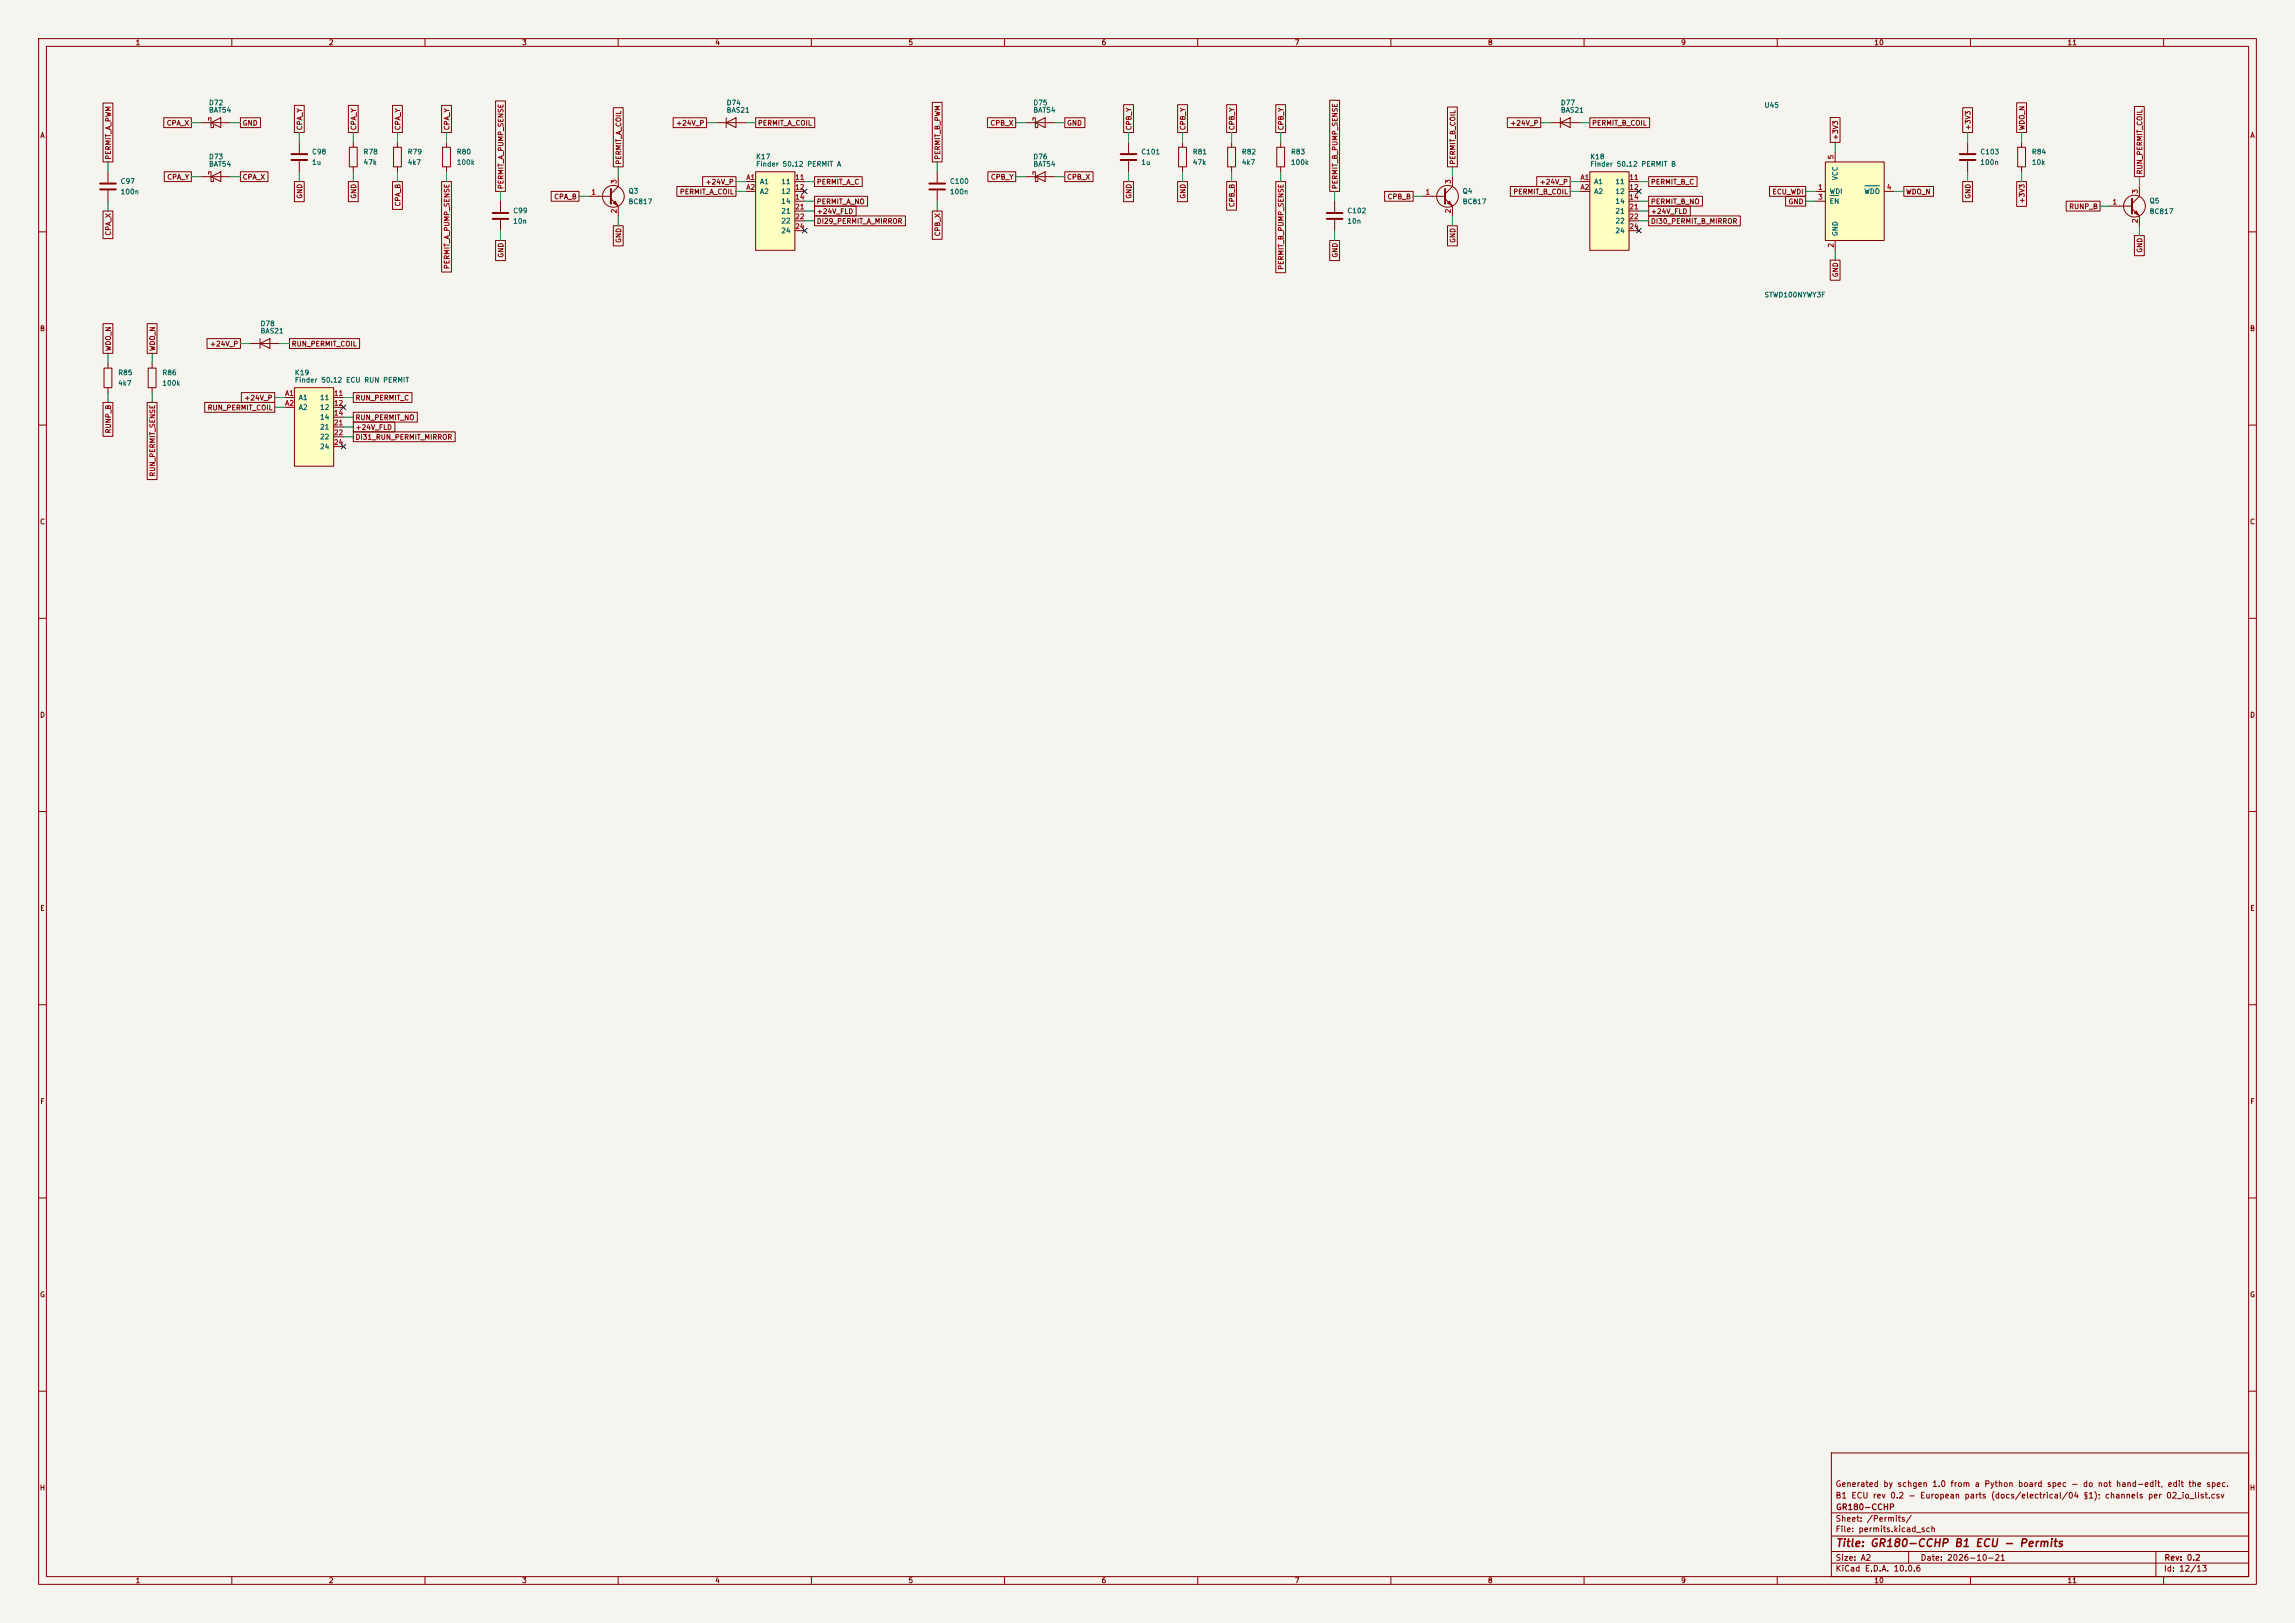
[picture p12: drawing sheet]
<svg xmlns="http://www.w3.org/2000/svg" width="594mm" height="420mm" viewBox="0 0 594 420" stroke-linecap="round" stroke-linejoin="round" font-family="sans-serif">
<defs><g id="words">
<text font-size="2" fill="#840000" x="475" y="400.8">Title: GR180-CCHP B1 ECU - Permits</text>
<g font-size="1.5" fill="#840000">
<text x="475" y="388.1">B1 ECU rev 0.2 - European parts (docs/electrical/04 §1); channels per 02_io_list.csv</text>
<text x="475" y="385.1">Generated by schgen 1.0 from a Python board spec - do not hand-edit, edit the spec.</text>
<text x="475" y="394.1">Sheet: /Permits/</text>
<text x="475.1" y="391.1">GR180-CCHP</text>
<text x="475" y="396.8">File: permits.kicad_sch</text>
<text x="475" y="407">KiCad E.D.A. 10.0.6</text>
<text x="475" y="404.2">Size: A2</text>
<text x="497" y="404.2">Date: 2026-10-21</text>
<text x="560" y="407">Id: 12/13</text>
<text x="560.1" y="404.2">Rev: 0.2</text>
</g>
<g font-size="1.3" fill="#840000">
<text x="35" y="12">1</text>
<text x="85" y="12">2</text>
<text x="135" y="12">3</text>
<text x="185" y="12">4</text>
<text x="235" y="12">5</text>
<text x="285" y="12">6</text>
<text x="335" y="12">7</text>
<text x="385" y="12">8</text>
<text x="435" y="12">9</text>
<text x="485" y="12">10</text>
<text x="535" y="12">11</text>
<text x="10.3" y="36">A</text>
<text x="43" y="32.8">CPA_X</text>
<text x="62.7" y="32.8">GND</text>
<text x="78.5" y="33.8" transform="rotate(-90 78.5 33.8)">CPA_Y</text>
<text x="92.5" y="33.8" transform="rotate(-90 92.5 33.8)">CPA_Y</text>
<text x="103.9" y="33.8" transform="rotate(-90 103.9 33.8)">CPA_Y</text>
<text x="116.6" y="33.8" transform="rotate(-90 116.6 33.8)">CPA_Y</text>
<text x="174.9" y="32.8">+24V_P</text>
<text x="196" y="32.8">PERMIT_A_COIL</text>
<text x="256.2" y="32.8">CPB_X</text>
<text x="276" y="32.8">GND</text>
<text x="293.2" y="33.8" transform="rotate(-90 293.2 33.8)">CPB_Y</text>
<text x="307.1" y="33.8" transform="rotate(-90 307.1 33.8)">CPB_Y</text>
<text x="319.8" y="33.8" transform="rotate(-90 319.8 33.8)">CPB_Y</text>
<text x="332.5" y="33.8" transform="rotate(-90 332.5 33.8)">CPB_Y</text>
<text x="390.8" y="32.8">+24V_P</text>
<text x="411.9" y="32.8">PERMIT_B_COIL</text>
<text x="510.3" y="33.8" transform="rotate(-90 510.3 33.8)">+3V3</text>
<text x="524.3" y="33.8" transform="rotate(-90 524.3 33.8)">WDO_N</text>
<text x="582.3" y="36">A</text>
<text x="29" y="41.5" transform="rotate(-90 29 41.5)">PERMIT_A_PWM</text>
<text x="243.6" y="41.5" transform="rotate(-90 243.6 41.5)">PERMIT_B_PWM</text>
<text x="476" y="36.4" transform="rotate(-90 476 36.4)">+3V3</text>
<text x="43.1" y="46.8">CPA_Y</text>
<text x="62.7" y="46.8">CPA_X</text>
<text x="161.1" y="42.7" transform="rotate(-90 161.1 42.7)">PERMIT_A_COIL</text>
<text x="256.3" y="46.8">CPB_Y</text>
<text x="276" y="46.8">CPB_X</text>
<text x="377" y="42.7" transform="rotate(-90 377 42.7)">PERMIT_B_COIL</text>
<text x="554.8" y="45.3" transform="rotate(-90 554.8 45.3)">RUN_PERMIT_COIL</text>
<text x="78.5" y="51.6" transform="rotate(-90 78.5 51.6)">GND</text>
<text x="92.5" y="51.6" transform="rotate(-90 92.5 51.6)">GND</text>
<text x="103.9" y="53.6" transform="rotate(-90 103.9 53.6)">CPA_B</text>
<text x="130.6" y="49.1" transform="rotate(-90 130.6 49.1)">PERMIT_A_PUMP_SENSE</text>
<text x="143.3" y="51.9">CPA_B</text>
<text x="175.8" y="50.6">PERMIT_A_COIL</text>
<text x="182.5" y="48">+24V_P</text>
<text x="211.3" y="53.1">PERMIT_A_NO</text>
<text x="211.3" y="48">PERMIT_A_C</text>
<text x="293.2" y="51.6" transform="rotate(-90 293.2 51.6)">GND</text>
<text x="307.1" y="51.6" transform="rotate(-90 307.1 51.6)">GND</text>
<text x="319.8" y="53.7" transform="rotate(-90 319.8 53.7)">CPB_B</text>
<text x="346.5" y="49.1" transform="rotate(-90 346.5 49.1)">PERMIT_B_PUMP_SENSE</text>
<text x="359" y="51.9">CPB_B</text>
<text x="391.5" y="50.6">PERMIT_B_COIL</text>
<text x="398.4" y="48">+24V_P</text>
<text x="427.2" y="53.1">PERMIT_B_NO</text>
<text x="427.2" y="48">PERMIT_B_C</text>
<text x="458.6" y="50.6">ECU_WDI</text>
<text x="462.8" y="53.1">GND</text>
<text x="493.2" y="50.6">WDO_N</text>
<text x="510.3" y="51.6" transform="rotate(-90 510.3 51.6)">GND</text>
<text x="524.3" y="52.8" transform="rotate(-90 524.3 52.8)">+3V3</text>
<text x="211.3" y="55.7">+24V_FLD</text>
<text x="211.3" y="58.2">DI29_PERMIT_A_MIRROR</text>
<text x="427.2" y="58.2">DI30_PERMIT_B_MIRROR</text>
<text x="427.2" y="55.7">+24V_FLD</text>
<text x="535.4" y="54.4">RUNP_B</text>
<text x="29" y="61.1" transform="rotate(-90 29 61.1)">CPA_X</text>
<text x="161.1" y="63" transform="rotate(-90 161.1 63)">GND</text>
<text x="243.6" y="61.3" transform="rotate(-90 243.6 61.3)">CPB_X</text>
<text x="377" y="63" transform="rotate(-90 377 63)">GND</text>
<text x="554.8" y="65.5" transform="rotate(-90 554.8 65.5)">GND</text>
<text x="116.6" y="69.8" transform="rotate(-90 116.6 69.8)">PERMIT_A_PUMP_SENSE</text>
<text x="130.6" y="66.8" transform="rotate(-90 130.6 66.8)">GND</text>
<text x="332.5" y="69.9" transform="rotate(-90 332.5 69.9)">PERMIT_B_PUMP_SENSE</text>
<text x="346.5" y="66.8" transform="rotate(-90 346.5 66.8)">GND</text>
<text x="476" y="71.9" transform="rotate(-90 476 71.9)">GND</text>
<text x="10.2" y="86">B</text>
<text x="54.2" y="90">+24V_P</text>
<text x="75.4" y="90">RUN_PERMIT_COIL</text>
<text x="582.2" y="86">B</text>
<text x="29" y="91" transform="rotate(-90 29 91)">WDO_N</text>
<text x="40.4" y="91" transform="rotate(-90 40.4 91)">WDO_N</text>
<text x="53.6" y="106.5">RUN_PERMIT_COIL</text>
<text x="63.1" y="103.9">+24V_P</text>
<text x="91.9" y="103.9">RUN_PERMIT_C</text>
<text x="29" y="112.3" transform="rotate(-90 29 112.3)">RUNP_B</text>
<text x="91.9" y="109">RUN_PERMIT_NO</text>
<text x="91.9" y="111.5">+24V_FLD</text>
<text x="91.9" y="114.1">DI31_RUN_PERMIT_MIRROR</text>
<text x="40.4" y="123.5" transform="rotate(-90 40.4 123.5)">RUN_PERMIT_SENSE</text>
<text x="10.2" y="136">C</text>
<text x="582.2" y="136">C</text>
<text x="10.2" y="186">D</text>
<text x="582.2" y="186">D</text>
<text x="10.3" y="236">E</text>
<text x="582.3" y="236">E</text>
<text x="10.3" y="286">F</text>
<text x="582.3" y="286">F</text>
<text x="10.2" y="336">G</text>
<text x="582.2" y="336">G</text>
<text x="10.2" y="386">H</text>
<text x="582.2" y="386">H</text>
<text x="35" y="410">1</text>
<text x="85" y="410">2</text>
<text x="135" y="410">3</text>
<text x="185" y="410">4</text>
<text x="235" y="410">5</text>
<text x="285" y="410">6</text>
<text x="335" y="410">7</text>
<text x="385" y="410">8</text>
<text x="435" y="410">9</text>
<text x="485" y="410">10</text>
<text x="535" y="410">11</text>
</g>
<g font-size="1.3" fill="#006464">
<text x="54" y="27.5">D72</text>
<text x="54" y="29.4">BAT54</text>
<text x="187.9" y="27.5">D74</text>
<text x="187.9" y="29.4">BAS21</text>
<text x="267.3" y="27.5">D75</text>
<text x="267.3" y="29.4">BAT54</text>
<text x="403.8" y="27.5">D77</text>
<text x="403.8" y="29.4">BAS21</text>
<text x="456.5" y="28.2">U45</text>
<text x="54" y="41.5">D73</text>
<text x="80.6" y="40.2">C98</text>
<text x="94" y="40.2">R78</text>
<text x="105.4" y="40.2">R79</text>
<text x="118.1" y="40.2">R80</text>
<text x="195.6" y="41.5">K17</text>
<text x="267.3" y="41.5">D76</text>
<text x="295.3" y="40.2">C101</text>
<text x="308.6" y="40.2">R81</text>
<text x="321.3" y="40.2">R82</text>
<text x="334" y="40.2">R83</text>
<text x="411.5" y="41.5">K18</text>
<text x="512.4" y="40.2">C103</text>
<text x="525.8" y="40.2">R84</text>
<text x="31.1" y="47.9">C97</text>
<text x="54" y="43.4">BAT54</text>
<text x="80.6" y="43">1u</text>
<text x="94" y="43">47k</text>
<text x="105.4" y="43">4k7</text>
<text x="118.1" y="43">100k</text>
<text x="195.6" y="43.4">Finder 50.12 PERMIT A</text>
<text x="196.6" y="48">A1</text>
<text x="202.1" y="48">11</text>
<text x="245.7" y="47.9">C100</text>
<text x="267.3" y="43.4">BAT54</text>
<text x="295.3" y="43">1u</text>
<text x="308.6" y="43">47k</text>
<text x="321.3" y="43">4k7</text>
<text x="334" y="43">100k</text>
<text x="411.5" y="43.4">Finder 50.12 PERMIT B</text>
<text x="412.5" y="48">A1</text>
<text x="418" y="48">11</text>
<text x="475.9" y="46.8" transform="rotate(-90 475.9 46.8)">VCC</text>
<text x="512.4" y="43">100n</text>
<text x="525.8" y="43">10k</text>
<text x="31.1" y="50.6">100n</text>
<text x="162.5" y="50.4">Q3</text>
<text x="162.5" y="53.1">BC817</text>
<text x="196.6" y="50.5">A2</text>
<text x="202.1" y="50.5">12</text>
<text x="202.1" y="53">14</text>
<text x="245.7" y="50.6">100n</text>
<text x="378.4" y="50.4">Q4</text>
<text x="378.4" y="53.1">BC817</text>
<text x="412.5" y="50.5">A2</text>
<text x="418" y="50.5">12</text>
<text x="418" y="53">14</text>
<text x="473.4" y="50.5">WDI</text>
<text x="473.4" y="53">EN</text>
<text x="482.4" y="50.5">WDO</text>
<text x="556.2" y="52.9">Q5</text>
<text x="132.7" y="55.5">C99</text>
<text x="132.7" y="58.2">10n</text>
<text x="202.1" y="55.6">21</text>
<text x="202.1" y="58.1">22</text>
<text x="348.6" y="55.5">C102</text>
<text x="348.6" y="58.2">10n</text>
<text x="418" y="55.6">21</text>
<text x="418" y="58.1">22</text>
<text x="556.2" y="55.7">BC817</text>
<text x="202.1" y="60.7">24</text>
<text x="418" y="60.7">24</text>
<text x="475.9" y="61.2" transform="rotate(-90 475.9 61.2)">GND</text>
<text x="456.5" y="77.3">STWD100NYWY3F</text>
<text x="67.3" y="84.7">D78</text>
<text x="67.3" y="86.6">BAS21</text>
<text x="30.5" y="97.4">R85</text>
<text x="30.5" y="100.1">4k7</text>
<text x="41.9" y="97.4">R86</text>
<text x="41.9" y="100.1">100k</text>
<text x="76.2" y="97.4">K19</text>
<text x="76.2" y="99.3">Finder 50.12 ECU RUN PERMIT</text>
<text x="77.2" y="103.8">A1</text>
<text x="77.2" y="106.4">A2</text>
<text x="82.7" y="103.8">11</text>
<text x="82.7" y="106.4">12</text>
<text x="82.7" y="108.9">14</text>
<text x="82.7" y="111.5">21</text>
<text x="82.7" y="114">22</text>
<text x="82.7" y="116.5">24</text>
</g>
<g font-size="1.3" fill="#a90000">
<text x="474.8" y="41.4" transform="rotate(-90 474.8 41.4)">5</text>
<text x="159.9" y="47.7" transform="rotate(-90 159.9 47.7)">3</text>
<text x="193" y="46.9">A1</text>
<text x="205.7" y="46.9">11</text>
<text x="375.8" y="47.7" transform="rotate(-90 375.8 47.7)">3</text>
<text x="408.9" y="46.9">A1</text>
<text x="421.6" y="46.9">11</text>
<text x="152.9" y="50.7">1</text>
<text x="193" y="49.4">A2</text>
<text x="205.7" y="49.4">12</text>
<text x="205.7" y="51.9">14</text>
<text x="368.8" y="50.7">1</text>
<text x="408.9" y="49.4">A2</text>
<text x="421.6" y="49.4">12</text>
<text x="421.6" y="51.9">14</text>
<text x="470.4" y="49.4">1</text>
<text x="470.4" y="51.9">3</text>
<text x="488.2" y="49.4">4</text>
<text x="546.6" y="53.2">1</text>
<text x="553.6" y="50.3" transform="rotate(-90 553.6 50.3)">3</text>
<text x="159.9" y="55.3" transform="rotate(-90 159.9 55.3)">2</text>
<text x="205.7" y="54.5">21</text>
<text x="205.7" y="57">22</text>
<text x="205.7" y="59.6">24</text>
<text x="375.8" y="55.3" transform="rotate(-90 375.8 55.3)">2</text>
<text x="421.6" y="54.5">21</text>
<text x="421.6" y="57">22</text>
<text x="421.6" y="59.6">24</text>
<text x="553.6" y="57.9" transform="rotate(-90 553.6 57.9)">2</text>
<text x="474.8" y="64.2" transform="rotate(-90 474.8 64.2)">2</text>
<text x="73.7" y="102.7">A1</text>
<text x="73.7" y="105.3">A2</text>
<text x="86.3" y="102.7">11</text>
<text x="86.3" y="105.3">12</text>
<text x="86.3" y="107.8">14</text>
<text x="86.3" y="110.4">21</text>
<text x="86.3" y="112.9">22</text>
<text x="86.3" y="115.4">24</text>
</g>
</g></defs>
<path d="M0 0h594v420h-594z" fill="#f5f4ef" stroke="#f5f4ef" stroke-width=".26"/>
<g fill="none" stroke="#840000" stroke-width=".26">
<path d="M10 10h574v400h-574zM12 12h570v396h-570zM60 10v2M110 10v2M160 10v2M210 10v2M260 10v2M310 10v2M360 10v2M410 10v2M460 10v2M510 10v2"/>
<path d="M560 10v2M90.4 38.1h2.1v5.1h-2.1zM91.4 36.8v1.3M509.3 36.8v2.8M91.4 43.2v1.3M509.3 41.7v2.8M10 60h2M582 60h2M10 110h2M582 110h2M10 160h2M582 160h2"/>
<path d="M10 210h2M582 210h2M10 260h2M582 260h2M10 310h2M582 310h2M10 360h2M474 376h108v32h-108zM582 360h2M474 397.5h108M474 391.5h108M60 408v2"/>
<path d="M110 408v2M160 408v2M210 408v2M260 408v2M310 408v2M360 408v2M410 408v2M460 408v2M474 404.5h108M474 401.5h108M494 401.5v3M510 408v2"/>
<path d="M558 401.5v6.5M560 408v2"/>
</g>
<path d="M507.2 39.9h4.1M507.2 41.4h4.1" fill="none" stroke="#840000" stroke-width=".51"/>
<path d="M472.4 41.9h15.3v20.3h-15.3z" fill="#ffffc2"/>
<g fill="none" stroke="#840000" stroke-width=".26">
<path d="M475 39.4v2.5M469.9 49.5h2.5M469.9 52.1h2.5M472.4 41.9h15.3v20.3h-15.3zM487.7 49.5h2.5M546.1 53.3h5.7M551.8 54l1.9 1.9v2.5M553.7 48.3v2.5l-1.9 1.9M475 62.2v2.6"/>
<circle cx="552.4" cy="53.3" r="2.82"/>
</g>
<path d="M473.7 50.6h2.2M482.6 48.1h3.8" fill="none" stroke="#006464" stroke-width=".26"/>
<path d="M551.8 51.4v3.8" fill="none" stroke="#840000" stroke-width=".51"/>
<path d="M552.4 55.1l.6-.5 .5 1z" fill="#840000" stroke="#840000" stroke-width=".26"/>
<path d="M411.5 44.5h10.1v20.3h-10.1z" fill="#ffffc2"/>
<g fill="none" stroke="#840000" stroke-width=".26">
<path d="M265.4 31.8h7.6M267.3 31.1v-.6h.7v2.5h.6v-.6M268 31.8l2.5-1.3v2.5zM292.1 36.8v2.8M305.1 38.1h2v5.1h-2zM306.1 36.8v1.3M317.8 38.1h2v5.1h-2zM318.8 36.8v1.3M330.5 38.1h2v5.1h-2zM331.5 36.8v1.3M401.3 31.8h7.6M403.9 31.8l2.5-1.3v2.5z"/>
<path d="M403.9 30.5v2.5M522.2 38.1h2.1v5.1h-2.1zM523.2 36.8v1.3M242.6 44.5v2.7M242.6 49.3v2.8M265.4 45.7h7.6M267.3 45.1v-.6h.7v2.5h.6v-.6M268 45.7l2.5-1.2v2.5zM292.1 41.7v2.8M306.1 43.2v1.3M318.8 43.2v1.3M331.5 43.2v1.3"/>
<path d="M345.4 52.1v2.8M345.4 56.9v2.8M368.3 50.8h5.7M374 51.4l1.9 1.9v2.6M375.9 45.7v2.6l-1.9 1.9M408.9 47h2.6M408.9 49.5h2.6M411.5 44.5h10.1v20.3h-10.1zM421.6 47h2.6M421.6 49.5h2.6M421.6 52.1h2.6M421.6 54.6h2.6"/>
<path d="M421.6 57.2h2.6M421.6 59.7h2.6M523.2 43.2v1.3M26.9 95.3h2.1v5h-2.1zM27.9 94v1.3M38.4 95.3h2v5h-2zM39.4 94v1.3M27.9 100.3v1.3M39.4 100.3v1.3"/>
<circle cx="374.6" cy="50.8" r="2.82"/>
</g>
<path d="M290.1 39.9h4M240.5 47.5h4.1M240.5 49h4.1M290.1 41.4h4M343.4 55.1h4.1M343.4 56.6h4.1M374 48.9v3.8" fill="none" stroke="#840000" stroke-width=".51"/>
<path d="M374.6 52.6l.6-.5 .5 1z" fill="#840000" stroke="#840000" stroke-width=".26"/>
<path d="M195.6 44.5h10.1v20.3h-10.1z" fill="#ffffc2"/>
<g fill="none" stroke="#840000" stroke-width=".26">
<path d="M52.1 31.8h7.6M54 31.1v-.6h.6v2.5h.6v-.6M54.6 31.8l2.5-1.3v2.5zM77.5 36.8v2.8M101.9 38.1h2v5.1h-2zM102.9 36.8v1.3M114.6 38.1h2v5.1h-2zM115.6 36.8v1.3M185.4 31.8h7.6M188 31.8l2.5-1.3v2.5zM188 30.5v2.5M27.9 44.5v2.7"/>
<path d="M27.9 49.3v2.8M52.1 45.7h7.6M54 45.1v-.6h.6v2.5h.6v-.6M54.6 45.7l2.5-1.2v2.5zM77.5 41.7v2.8M102.9 43.2v1.3M115.6 43.2v1.3M129.5 52.1v2.8M129.5 56.9v2.8M152.4 50.8h5.7M158.1 51.4l1.9 1.9v2.6M160 45.7v2.6l-1.9 1.9"/>
<path d="M193 47h2.6M193 49.5h2.6M195.6 44.5h10.1v20.3h-10.1zM205.7 47h2.6M205.7 49.5h2.6M205.7 52.1h2.6M205.7 54.6h2.6M205.7 57.2h2.6M205.7 59.7h2.6M64.8 88.9h7.6M67.3 88.9l2.5-1.3v2.6zM67.3 87.6v2.6"/>
<circle cx="158.7" cy="50.8" r="2.82"/>
</g>
<path d="M75.4 39.9h4.1M25.9 47.5h4.1M25.9 49h4.1M75.4 41.4h4.1M127.5 55.1h4.1M127.5 56.6h4.1M158.1 48.9v3.8" fill="none" stroke="#840000" stroke-width=".51"/>
<path d="M158.7 52.6l.6-.5 .5 1z" fill="#840000" stroke="#840000" stroke-width=".26"/>
<path d="M76.2 100.3h10.2v20.4h-10.2z" fill="#ffffc2"/>
<g fill="none" stroke="#840000" stroke-width=".26">
<path d="M26.7 26.7h2.5v15.2h-2.5zM42.4 30.5h7.1v2.5h-7.1zM62.2 30.5h5.2v2.5h-5.2zM76.2 27.3h2.5v7h-2.5zM90.2 27.3h2.5v7h-2.5zM101.6 27.3h2.5v7h-2.5zM114.3 27.3h2.5v7h-2.5zM128.3 26.1h2.5v23.4h-2.5zM158.7 27.9h2.6v15.3h-2.6zM174.2 30.5h8.7v2.5h-8.7zM195.6 30.5h15.3v2.5h-15.3zM241.3 26.5h2.5v15.4h-2.5z"/>
<path d="M255.6 30.5h7.3v2.5h-7.3zM275.6 30.5h5.2v2.5h-5.2zM290.8 27.1h2.6v7.2h-2.6zM304.8 27.1h2.5v7.2h-2.5zM317.5 27.1h2.5v7.2h-2.5zM330.2 27.1h2.5v7.2h-2.5zM344.2 25.9h2.5v23.6h-2.5zM374.6 27.7h2.6v15.5h-2.6zM390.1 30.5h8.7v2.5h-8.7zM411.5 30.5h15.5v2.5h-15.5zM473.7 30.4h2.6v6.4h-2.6zM508 27.9h2.5v6.4h-2.5z"/>
<path d="M522 26.6h2.5v7.7h-2.5zM552.4 27.6h2.6v18.1h-2.6zM26.7 54.6h2.5v7.1h-2.5zM42.5 44.4h7v2.6h-7zM62.2 44.4h7.2v2.6h-7.2zM76.2 47h2.5v5.2h-2.5zM90.2 47h2.5v5.2h-2.5zM101.6 47h2.5v7.2h-2.5zM114.3 47h2.5v23.4h-2.5zM142.7 49.5h7.2v2.6h-7.2zM158.7 58.4h2.6v5.2h-2.6zM175.2 48.3h15.3v2.5h-15.3z"/>
<path d="M181.8 45.7h8.7v2.6h-8.7zM210.8 50.8h13.8v2.5h-13.8zM210.8 53.3h10.8v2.6h-10.8zM210.8 55.9h23.5v2.5h-23.5zM210.8 45.7h12.4v2.6h-12.4zM241.3 54.6h2.5v7.3h-2.5zM255.7 44.4h7.2v2.6h-7.2zM275.6 44.4h7.3v2.6h-7.3zM290.8 47h2.6v5.2h-2.6zM304.8 47h2.5v5.2h-2.5zM317.5 47h2.5v7.4h-2.5zM330.2 47h2.5v23.6h-2.5z"/>
<path d="M358.4 49.5h7.4v2.6h-7.4zM374.6 58.4h2.6v5.2h-2.6zM390.9 48.3h15.5v2.5h-15.5zM397.7 45.7h8.7v2.6h-8.7zM426.7 55.9h23.7v2.5h-23.7zM426.7 53.3h10.8v2.6h-10.8zM426.7 50.8h13.9v2.5h-13.9zM426.7 45.7h12.5v2.6h-12.5zM458 48.3h9.4v2.5h-9.4zM462.2 50.8h5.2v2.5h-5.2zM492.8 48.3h7.6v2.5h-7.6zM508 47h2.5v5.2h-2.5z"/>
<path d="M522 47h2.5v6.4h-2.5zM534.8 52.1h8.8v2.5h-8.8zM128.3 62.2h2.5v5.2h-2.5zM344.2 62.2h2.5v5.2h-2.5zM473.7 67.3h2.6v5.2h-2.6zM552.4 61h2.6v5.2h-2.6zM26.7 83.8h2.5v7.6h-2.5zM38.1 83.8h2.5v7.6h-2.5zM53.6 87.6h8.6v2.6h-8.6zM74.9 87.6h18.2v2.6h-18.2zM26.7 104.1h2.5v8.8h-2.5zM38.1 104.1h2.5v20h-2.5z"/>
<path d="M53 104.1h18.1v2.6h-18.1zM62.5 101.6h8.6v2.5h-8.6zM73.7 102.9h2.5M73.7 105.4h2.5M76.2 100.3h10.2v20.4h-10.2zM86.4 102.9h2.5M86.4 105.4h2.5M86.4 108h2.5M86.4 110.5h2.5M86.4 113h2.5M86.4 115.6h2.5M91.4 101.6h15.2v2.5h-15.2z"/>
<path d="M91.4 106.7h16.6v2.5h-16.6zM91.4 109.2h10.8v2.6h-10.8zM91.4 111.8h26.4v2.5h-26.4z"/>
</g>
<g fill="none" stroke="#009600" stroke-width=".26">
<path d="M49.5 31.8h2.6M59.7 31.8h2.5M77.5 34.3v2.5M91.4 34.3v2.5M102.9 34.3v2.5M115.6 34.3v2.5M182.9 31.8h2.5M193 31.8h2.6M262.9 31.8h2.5M273 31.8h2.6M292.1 34.3v2.5M306.1 34.3v2.5"/>
<path d="M318.8 34.3v2.5M331.5 34.3v2.5M398.8 31.8h2.5M408.9 31.8h2.6M475 36.8v2.6M509.3 34.3v2.5M523.2 34.3v2.5M27.9 41.9v2.6M27.9 52.1v2.5M49.5 45.7h2.6M59.7 45.7h2.5M77.5 44.5v2.5"/>
<path d="M91.4 44.5v2.5M102.9 44.5v2.5M115.6 44.5v2.5M129.5 49.5v2.6M129.5 59.7v2.5M149.9 50.8h2.5M160 43.2v2.5M160 55.9v2.5M190.5 47h2.5M190.5 49.5h2.5M208.3 57.2h2.5M208.3 54.6h2.5"/>
<path d="M208.3 52.1h2.5M208.3 47h2.5M242.6 41.9v2.6M242.6 52.1v2.5M262.9 45.7h2.5M273 45.7h2.6M292.1 44.5v2.5M306.1 44.5v2.5M318.8 44.5v2.5M331.5 44.5v2.5M345.4 49.5v2.6M345.4 59.7v2.5"/>
<path d="M365.8 50.8h2.5M375.9 43.2v2.5M375.9 55.9v2.5M406.4 47h2.5M406.4 49.5h2.5M424.2 57.2h2.5M424.2 54.6h2.5M424.2 52.1h2.5M424.2 47h2.5M467.4 52.1h2.5M467.4 49.5h2.5M490.2 49.5h2.6"/>
<path d="M509.3 44.5v2.5M523.2 44.5v2.5M543.6 53.3h2.5M553.7 45.7v2.6M553.7 58.4v2.6M475 64.8v2.5M27.9 91.4v2.6M39.4 91.4v2.6M62.2 88.9h2.6M72.4 88.9h2.5M27.9 101.6v2.5M39.4 101.6v2.5"/>
<path d="M71.1 102.9h2.6M71.1 105.4h2.6M88.9 102.9h2.5M88.9 108h2.5M88.9 110.5h2.5M88.9 113h2.5"/>
</g>
<path d="M207.7 59.1l1.2 1.2M207.7 48.9l1.2 1.2M208.9 59.1l-1.2 1.2M208.9 48.9l-1.2 1.2M423.6 59.1l1.2 1.2M423.6 48.9l1.2 1.2M424.8 59.1l-1.2 1.2M424.8 48.9l-1.2 1.2M88.3 115l1.2 1.2M88.3 104.8l1.2 1.2M89.5 115l-1.2 1.2M89.5 104.8l-1.2 1.2" fill="none" stroke="#000084" stroke-width=".26"/>
<use href="#words"/>
</svg>
